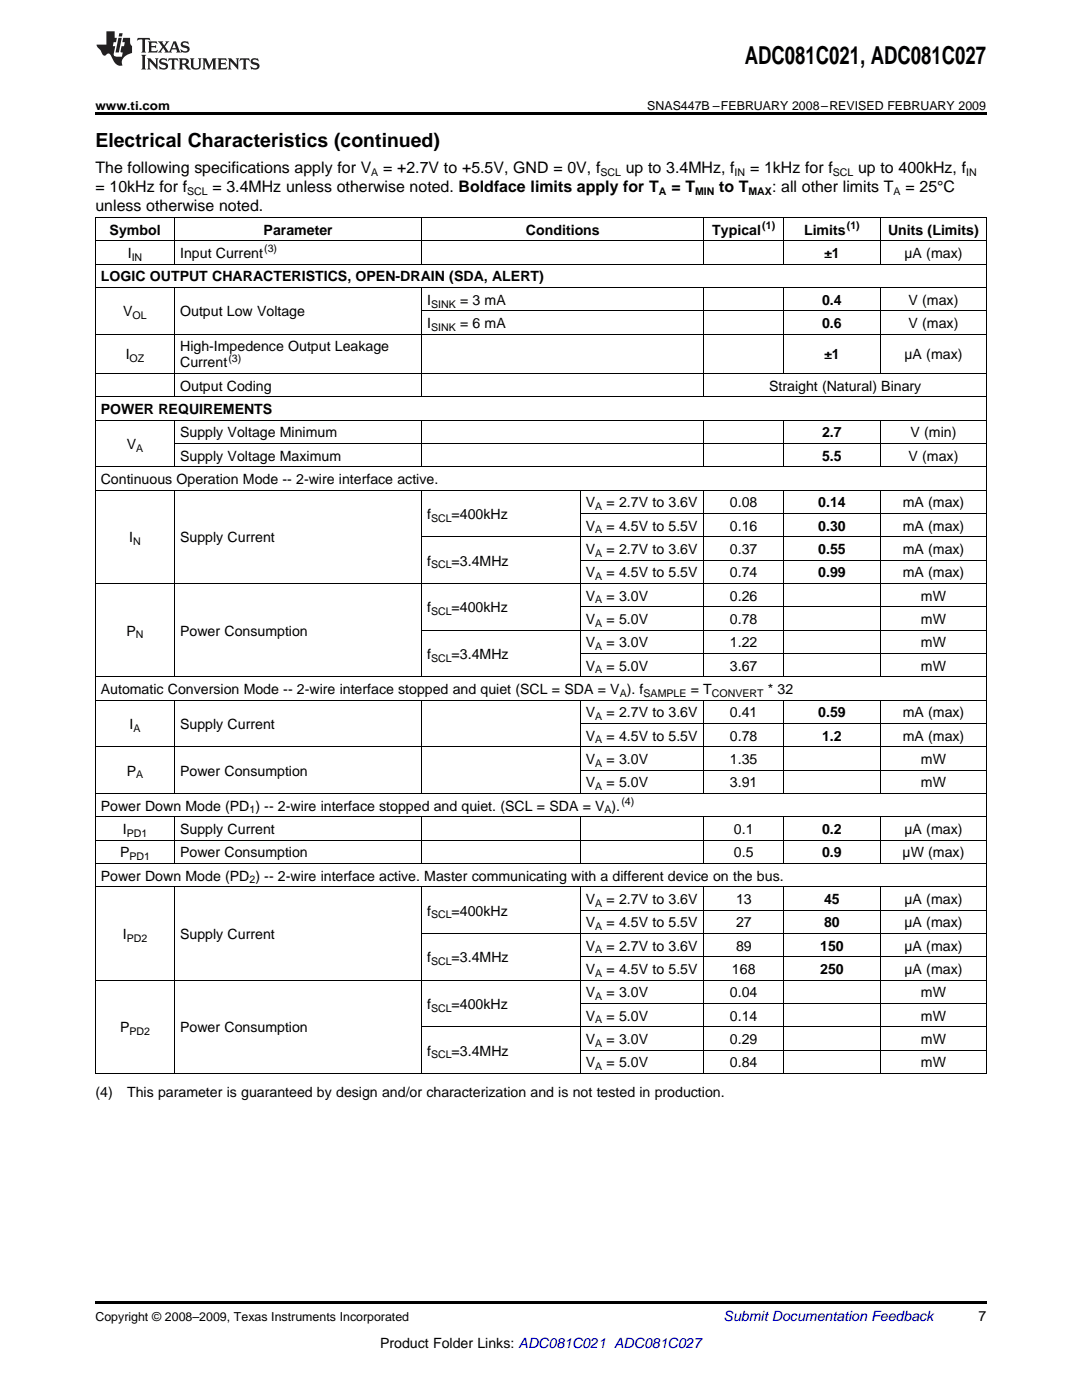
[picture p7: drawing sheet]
<svg xmlns="http://www.w3.org/2000/svg" width="216mm" height="279mm" viewBox="0 0 216 279" stroke-linecap="round" stroke-linejoin="round" font-family="sans-serif">
<defs><g id="words">
<text font-size="4.9" x="148.6" y="12.8">ADC081C021, ADC081C027</text>
<text font-size="3.9" x="19" y="29.3">Electrical Characteristics (continued)</text>
<g font-size="3.2">
<text x="19" y="34.4">The following specifications apply for V</text>
<text x="76.4" y="34.4">= +2.7V to +5.5V, GND = 0V, f</text>
<text x="124.9" y="34.4">up to 3.4MHz, f</text>
<text x="149.7" y="34.4">= 1kHz for f</text>
<text x="171.2" y="34.4">up to 400kHz, f</text>
<text x="19" y="38.3">= 10kHz for f</text>
<text x="42.4" y="38.3">= 3.4MHz unless otherwise noted. Boldface limits apply for T</text>
<text x="134" y="38.3">= T</text>
<text x="143.5" y="38.3">to T</text>
<text x="154" y="38.3">: all other limits T</text>
<text x="180.7" y="38.3">= 25°C</text>
<text x="19" y="42.2">unless otherwise noted.</text>
</g>
<g font-size="2.8">
<text x="21.9" y="46.8">Symbol</text>
<text x="52.6" y="46.8">Parameter</text>
<text x="105" y="46.8">Conditions</text>
<text x="142.1" y="46.8">Typical</text>
<text x="160.4" y="46.8">Limits</text>
<text x="177.2" y="46.8">Units (Limits)</text>
<text x="25.5" y="51.5">I</text>
<text x="35.9" y="51.5">Input Current</text>
<text x="164.5" y="51.5">±1</text>
<text x="180.5" y="51.5">µA (max)</text>
<text x="20.1" y="56.2">LOGIC OUTPUT CHARACTERISTICS, OPEN-DRAIN (SDA, ALERT)</text>
<text x="24.6" y="63.1">V</text>
<text x="35.9" y="63.1">Output Low Voltage</text>
<text x="85.2" y="60.8">I</text>
<text x="85.2" y="65.5">I</text>
<text x="91.8" y="60.8">= 3 mA</text>
<text x="91.8" y="65.5">= 6 mA</text>
<text x="164" y="60.8">0.4</text>
<text x="164" y="65.5">0.6</text>
<text x="181.3" y="60.8">V (max)</text>
<text x="181.3" y="65.5">V (max)</text>
<text x="25.1" y="71.7">I</text>
<text x="35.9" y="70.1">High-Impedence Output Leakage</text>
<text x="164.5" y="71.7">±1</text>
<text x="180.5" y="71.7">µA (max)</text>
<text x="35.9" y="73.3">Current</text>
<text x="35.9" y="78">Output Coding</text>
<text x="153.5" y="78">Straight (Natural) Binary</text>
<text x="20.1" y="82.6">POWER REQUIREMENTS</text>
<text x="25.3" y="89.6">V</text>
<text x="35.9" y="87.3">Supply Voltage Minimum</text>
<text x="164" y="87.3">2.7</text>
<text x="181.7" y="87.3">V (min)</text>
<text x="35.9" y="91.9">Supply Voltage Maximum</text>
<text x="164" y="91.9">5.5</text>
<text x="181.3" y="91.9">V (max)</text>
<text x="20.1" y="96.6">Continuous Operation Mode -- 2-wire interface active.</text>
<text x="116.9" y="101.2">V</text>
<text x="121" y="101.2">= 2.7V to 3.6V</text>
<text x="145.7" y="101.2">0.08</text>
<text x="163.3" y="101.2">0.14</text>
<text x="180.1" y="101.2">mA (max)</text>
<text x="85.2" y="103.6">f</text>
<text x="90.1" y="103.6">=400kHz</text>
<text x="116.9" y="105.9">V</text>
<text x="121" y="105.9">= 4.5V to 5.5V</text>
<text x="145.7" y="105.9">0.16</text>
<text x="163.3" y="105.9">0.30</text>
<text x="180.1" y="105.9">mA (max)</text>
<text x="25.8" y="108.2">I</text>
<text x="35.9" y="108.2">Supply Current</text>
<text x="85.2" y="112.9">f</text>
<text x="90.1" y="112.9">=3.4MHz</text>
<text x="116.9" y="110.6">V</text>
<text x="121" y="110.6">= 2.7V to 3.6V</text>
<text x="145.7" y="110.6">0.37</text>
<text x="163.3" y="110.6">0.55</text>
<text x="180.1" y="110.6">mA (max)</text>
<text x="116.9" y="115.2">V</text>
<text x="116.9" y="119.9">V</text>
<text x="121" y="115.2">= 4.5V to 5.5V</text>
<text x="121" y="119.9">= 3.0V</text>
<text x="145.7" y="115.2">0.74</text>
<text x="145.7" y="119.9">0.26</text>
<text x="163.3" y="115.2">0.99</text>
<text x="180.1" y="115.2">mA (max)</text>
<text x="183.8" y="119.9">mW</text>
<text x="85.2" y="122.2">f</text>
<text x="90.1" y="122.2">=400kHz</text>
<text x="116.9" y="124.5">V</text>
<text x="121" y="124.5">= 5.0V</text>
<text x="145.7" y="124.5">0.78</text>
<text x="183.8" y="124.5">mW</text>
<text x="25.3" y="126.9">P</text>
<text x="35.9" y="126.9">Power Consumption</text>
<text x="85.2" y="131.5">f</text>
<text x="90.1" y="131.5">=3.4MHz</text>
<text x="116.9" y="129.2">V</text>
<text x="121" y="129.2">= 3.0V</text>
<text x="145.7" y="129.2">1.22</text>
<text x="183.8" y="129.2">mW</text>
<text x="116.9" y="133.8">V</text>
<text x="121" y="133.8">= 5.0V</text>
<text x="145.7" y="133.8">3.67</text>
<text x="183.8" y="133.8">mW</text>
<text x="20.1" y="138.5">Automatic Conversion Mode -- 2-wire interface stopped and quiet (SCL = SDA = V ). f</text>
<text x="116.9" y="143.2">V</text>
<text x="121" y="143.2">= 2.7V to 3.6V</text>
<text x="137.8" y="138.5">= T</text>
<text x="145.7" y="143.2">0.41</text>
<text x="153.2" y="138.5">* 32</text>
<text x="163.3" y="143.2">0.59</text>
<text x="180.1" y="143.2">mA (max)</text>
<text x="25.9" y="145.5">I</text>
<text x="35.9" y="145.5">Supply Current</text>
<text x="116.9" y="147.8">V</text>
<text x="121" y="147.8">= 4.5V to 5.5V</text>
<text x="145.7" y="147.8">0.78</text>
<text x="164" y="147.8">1.2</text>
<text x="180.1" y="147.8">mA (max)</text>
<text x="25.3" y="154.8">P</text>
<text x="35.9" y="154.8">Power Consumption</text>
<text x="116.9" y="152.5">V</text>
<text x="121" y="152.5">= 3.0V</text>
<text x="145.7" y="152.5">1.35</text>
<text x="183.8" y="152.5">mW</text>
<text x="20.1" y="161.8">Power Down Mode (PD ) -- 2-wire interface stopped and quiet. (SCL = SDA = V ).</text>
<text x="116.9" y="157.1">V</text>
<text x="121" y="157.1">= 5.0V</text>
<text x="145.7" y="157.1">3.91</text>
<text x="183.8" y="157.1">mW</text>
<text x="24.5" y="166.4">I</text>
<text x="35.9" y="166.4">Supply Current</text>
<text x="146.4" y="166.4">0.1</text>
<text x="164" y="166.4">0.2</text>
<text x="180.5" y="166.4">µA (max)</text>
<text x="24" y="171.1">P</text>
<text x="35.9" y="171.1">Power Consumption</text>
<text x="146.4" y="171.1">0.5</text>
<text x="164" y="171.1">0.9</text>
<text x="180.1" y="171.1">µW (max)</text>
<text x="20.1" y="175.8">Power Down Mode (PD ) -- 2-wire interface active. Master communicating with a different device on the bus.</text>
<text x="85.2" y="182.7">f</text>
<text x="90.1" y="182.7">=400kHz</text>
<text x="116.9" y="180.4">V</text>
<text x="116.9" y="185.1">V</text>
<text x="121" y="180.4">= 2.7V to 3.6V</text>
<text x="121" y="185.1">= 4.5V to 5.5V</text>
<text x="146.9" y="180.4">13</text>
<text x="146.9" y="185.1">27</text>
<text x="164.4" y="180.4">45</text>
<text x="164.4" y="185.1">80</text>
<text x="180.5" y="180.4">µA (max)</text>
<text x="180.5" y="185.1">µA (max)</text>
<text x="24.5" y="187.4">I</text>
<text x="35.9" y="187.4">Supply Current</text>
<text x="116.9" y="189.7">V</text>
<text x="121" y="189.7">= 2.7V to 3.6V</text>
<text x="146.9" y="189.7">89</text>
<text x="163.7" y="189.7">150</text>
<text x="180.5" y="189.7">µA (max)</text>
<text x="85.2" y="192.1">f</text>
<text x="90.1" y="192.1">=3.4MHz</text>
<text x="116.9" y="194.4">V</text>
<text x="121" y="194.4">= 4.5V to 5.5V</text>
<text x="146" y="194.4">168</text>
<text x="163.7" y="194.4">250</text>
<text x="180.5" y="194.4">µA (max)</text>
<text x="85.2" y="201.4">f</text>
<text x="90.1" y="201.4">=400kHz</text>
<text x="116.9" y="199">V</text>
<text x="116.9" y="203.7">V</text>
<text x="121" y="199">= 3.0V</text>
<text x="121" y="203.7">= 5.0V</text>
<text x="145.7" y="199">0.04</text>
<text x="145.7" y="203.7">0.14</text>
<text x="183.8" y="199">mW</text>
<text x="183.8" y="203.7">mW</text>
<text x="24" y="206">P</text>
<text x="35.9" y="206">Power Consumption</text>
<text x="116.9" y="208.4">V</text>
<text x="121" y="208.4">= 3.0V</text>
<text x="145.7" y="208.4">0.29</text>
<text x="183.8" y="208.4">mW</text>
<text x="85.2" y="210.7">f</text>
<text x="90.1" y="210.7">=3.4MHz</text>
<text x="116.9" y="213">V</text>
<text x="121" y="213">= 5.0V</text>
<text x="145.7" y="213">0.84</text>
<text x="183.8" y="213">mW</text>
<text x="19" y="218.9">(4)</text>
<text x="25.4" y="218.9">This parameter is guaranteed by design and/or characterization and is not tested in production.</text>
<text x="195.3" y="263.6">7</text>
<text x="75.8" y="269">Product Folder Links: ADC081C021 ADC081C027</text>
</g>
<text font-size="2.8" fill="#0000c8" x="144.4" y="263.6">Submit Documentation Feedback</text>
<g font-size="2.5">
<text x="19" y="21.9">www.ti.com</text>
<text x="129.2" y="21.9">SNAS447B –FEBRUARY 2008–REVISED FEBRUARY 2009</text>
<text x="19" y="263.6">Copyright © 2008–2009, Texas Instruments Incorporated</text>
</g>
<g font-size="2.1">
<text x="74.1" y="35.1">A</text>
<text x="119.8" y="35.1">SCL</text>
<text x="146.6" y="35.1">IN</text>
<text x="166.2" y="35.1">SCL</text>
<text x="192.8" y="35.1">IN</text>
<text x="37.3" y="38.9">SCL</text>
<text x="131.5" y="38.9">A</text>
<text x="138.7" y="38.9">MIN</text>
<text x="149.3" y="38.9">MAX</text>
<text x="178.3" y="38.9">A</text>
<text x="152.1" y="45.7">(1)</text>
<text x="169" y="45.7">(1)</text>
<text x="26.3" y="52.1">IN</text>
<text x="52.7" y="50.4">(3)</text>
<text x="26.5" y="63.7">OL</text>
<text x="86" y="61.4">SINK</text>
<text x="86" y="66">SINK</text>
<text x="25.9" y="72.3">OZ</text>
<text x="45.6" y="72.2">(3)</text>
<text x="27.2" y="90.2">A</text>
<text x="118.8" y="101.8">A</text>
<text x="86" y="104.1">SCL</text>
<text x="118.8" y="106.5">A</text>
<text x="26.6" y="108.8">N</text>
<text x="86" y="113.5">SCL</text>
<text x="118.8" y="111.1">A</text>
<text x="118.8" y="115.8">A</text>
<text x="86" y="122.8">SCL</text>
<text x="118.8" y="120.4">A</text>
<text x="118.8" y="125.1">A</text>
<text x="27.1" y="127.4">N</text>
<text x="118.8" y="129.8">A</text>
<text x="86" y="132.1">SCL</text>
<text x="118.8" y="134.4">A</text>
<text x="118.8" y="143.7">A</text>
<text x="123.6" y="139.1">A</text>
<text x="128.4" y="139.1">SAMPLE</text>
<text x="142" y="139.1">CONVERT</text>
<text x="26.6" y="146">A</text>
<text x="118.8" y="148.4">A</text>
<text x="27.2" y="155.4">A</text>
<text x="118.8" y="153">A</text>
<text x="118.8" y="157.7">A</text>
<text x="124" y="160.7">(4)</text>
<text x="25.3" y="167">PD1</text>
<text x="49.8" y="162.3">1</text>
<text x="120.6" y="162.3">A</text>
<text x="25.8" y="171.7">PD1</text>
<text x="49.8" y="176.3">2</text>
<text x="86" y="183.3">SCL</text>
<text x="118.8" y="181">A</text>
<text x="118.8" y="185.6">A</text>
<text x="25.3" y="188">PD2</text>
<text x="118.8" y="190.3">A</text>
<text x="86" y="192.6">SCL</text>
<text x="118.8" y="194.9">A</text>
<text x="86" y="201.9">SCL</text>
<text x="118.8" y="199.6">A</text>
<text x="25.8" y="206.6">PD2</text>
<text x="118.8" y="204.3">A</text>
<text x="118.8" y="208.9">A</text>
<text x="86" y="211.2">SCL</text>
<text x="118.8" y="213.6">A</text>
</g>
</g></defs>
<path d="M19 22.5h177.8v.5h-177.8zM19 259.7h177.8v.5h-177.8z" fill="#000"/>
<g fill="none" stroke="#000" stroke-width=".2">
<path d="M19 57.4h177.8M19 52.7h177.8M19 48.1h177.8M19 43.4h177.8M19.1 43.5v170.8M34.8 43.5v9.3M34.8 57.4v21.8M84.1 43.5v9.3M84.1 57.4v21.8M140.5 43.5v9.3M140.5 57.4v21.8M156.3 43.5v9.3"/>
<path d="M156.3 57.4v17.2M175.7 43.5v9.3M175.7 57.4v17.2M196.8 43.5v170.8M19 79.2h177.8M19 74.5h177.8M19 66.7h177.8M84.2 62h112.6M19 97.8h177.8M19 93.2h177.8M19 83.8h177.8M34.8 83.9v9.3"/>
<path d="M34.8 97.9v37.2M34.9 88.5h161.9M84.1 83.9v9.3M84.1 97.9v37.2M115.8 97.9v37.2M140.5 83.9v9.3M140.5 97.9v37.2M156.3 83.9v9.3M156.3 97.9v37.2M175.7 83.9v9.3M175.7 97.9v37.2M19 116.4h177.8"/>
<path d="M84.2 107.1h112.6M115.9 111.8h80.9M115.9 102.5h80.9M19 139.7h177.8M19 135.1h177.8M34.8 139.8v18.6M84.1 139.8v18.6M84.2 125.7h112.6M115.8 139.8v18.6M115.9 130.4h80.9M115.9 121.1h80.9M140.5 139.8v18.6"/>
<path d="M156.3 139.8v18.6M175.7 139.8v18.6M19 158.3h177.8M19 149h177.8M115.9 153.7h80.9M115.9 144.4h80.9M19 177h177.8M19 172.3h177.8M19 167.7h177.8M19 163h177.8M34.8 163.1v9.3M34.8 177v37.3"/>
<path d="M84.1 163.1v9.3M84.1 177v37.3M115.8 163.1v9.3M115.8 177v37.3M140.5 163.1v9.3M140.5 177v37.3M156.3 163.1v9.3M156.3 177v37.3M175.7 163.1v9.3M175.7 177v37.3M19 195.6h177.8M84.2 186.3h112.6"/>
<path d="M115.9 190.9h80.9M115.9 181.6h80.9M19 214.2h177.8M84.2 204.9h112.6M115.9 209.6h80.9M115.9 200.3h80.9"/>
</g>
<g fill="#231f20">
<path d="M27.5 7.6l-.1 .5 .4-.2h.6v.1v2.1l-.2 .4h1l-.3-.4v-2.1l.1-.1h.5l.5 .2-.2-.5zM29.5 8.3l.2 .3v1.5l-.2 .4h1.8l.2-.6a1.04 1.04 0 0 1-1.3 .2v-.7h.6l.3 .2v-.6l-.3 .2h-.6v-.6l.8-.1 .4 .3-.2-.5zM31.5 8.3l.9 1.1-.9 1.1h.8l-.2-.2 .5-.7 .4 .7-.2 .2h1.5l-.1-.2 .1-.4h.9l.1 .4-.2 .2h1l-.3-.3-.7-1.9h-.5l-.9 2-.8-1 .9-1h-.8l.1 .3-.3 .5-.4-.6 .2-.2zM34.7 8.6l.4 1h-.7zM36.3 8.4a.63 .63 0 0 0-.2 .7 .63 .63 0 0 0 .6 .4l.6 .2 .1 .2a.75 .75 0 0 1-.7 .4 .75 .75 0 0 1-.6-.5l.1 .7 .1-.1a1.11 1.11 0 0 0 1.5-.6 1.13 1.13 0 0 0-1.2-.8l-.1-.4a1.04 1.04 0 0 1 1.2 .2l-.2-.5-.1 .1-.5-.2zM28.2 10.9l.2 .4v2.2l-.2 .4h1l-.3-.4v-2.2l.3-.4zM29.3 11.6l.3 .4v1.5l-.3 .4h.8l-.2-.4v-1.3l1.5 1.7v-1.9l.2-.4h-.7l.2 .4v.9l-1.1-1.3zM32 11.8a.62 .62 0 0 0-.2 .7 .62 .62 0 0 0 .6 .4l.6 .1 .1 .3a.76 .76 0 0 1-.7 .3 .76 .76 0 0 1-.6-.4l.1 .7 .1-.1a1.11 1.11 0 0 0 1.5-.6 1.13 1.13 0 0 0-1.2-.8l-.1-.4a1.04 1.04 0 0 1 1.2 .2l-.2-.6-.1 .1-.5-.1zM33.7 11.6l-.2 .6a.61 .61 0 0 1 .8-.3v1.6l-.2 .4h.9l-.2-.4v-1.6a.63 .63 0 0 1 .8 .3l-.2-.6zM35.6 11.6l.3 .4v1.5l-.3 .4h1l-.2-.2v-.8l.5 .2a.76 .76 0 0 0 1.2 .7l-1-1a.58 .58 0 0 0 .6-.5 .58 .58 0 0 0-.5-.6zM36.4 11.9h.1a.45 .45 0 0 1 .5 .1 .45 .45 0 0 1 .1 .5l-.7 .2zM37.9 11.6l.2 .2a2.17 2.17 0 0 0 .3 1.9 .99 .99 0 0 0 1.6-.6v-1.1l.2-.4h-.7l.2 .2a1.92 1.92 0 0 1-.2 1.8 .6 .6 0 0 1-.9-.5v-1.1l.2-.4zM40.4 11.6l.2 .4v1.5l-.2 .4h.7l-.2-.4v-1.4l.8 1.8 .8-1.8v1.4l-.2 .4h.9l-.2-.4v-1.5l.2-.4h-.8l-.6 1.5-.6-1.5zM43.4 11.6l.2 .4v1.5l-.2 .4h1.8l.2-.6a1.04 1.04 0 0 1-1.3 .1v-.6h.5l.4 .2v-.6l-.4 .2h-.5v-.7h.8l.3 .3-.1-.6zM45.5 11.6l.2 .4v1.5l-.2 .4h.7l-.2-.4v-1.3l1.5 1.7v-1.9l.2-.4h-.7l.2 .4v.9l-1.1-1.3zM47.9 11.6l-.1 .6a.61 .61 0 0 1 .8-.3v1.6l-.3 .4h1l-.3-.4 .1-1.6a.63 .63 0 0 1 .7 .3l-.1-.6zM50.2 11.8a.62 .62 0 0 0-.2 .7 .62 .62 0 0 0 .6 .4l.6 .1 .2 .3a.76 .76 0 0 1-.8 .3 .76 .76 0 0 1-.6-.4l.1 .7 .2-.1a1.11 1.11 0 0 0 1.5-.6 1.13 1.13 0 0 0-1.3-.8l-.1-.4a1.04 1.04 0 0 1 1.2 .2l-.1-.6-.2 .1-.5-.1z"/>
<path d="M21.2 6.3v2.6h-1.9l.1 .4 .7 .9a.91 .91 0 0 0 1 .8 .56 .56 0 0 1 .5-.3 .56 .56 0 0 1 .5 .3l.4 .8a1.53 1.53 0 0 0 1.9 1.2 1.54 1.54 0 0 1 1-2.1l.9-.3v-1.4a1.52 1.52 0 0 1-.3-1.6h-1.4l-.2 .8h.5l-.2 .8h-.4l-.2 1v.2l.4 .1-.2 .8a1.93 1.93 0 0 1-1.6-.3l.3-1.8h-.5l.2-.8h.4l.2-.8h-.4v-1.3zM23.6 7.6l-.6 2.9h.7l.6-2.9zM23.8 6.6l-.1 .7h.6l.2-.7z"/>
</g>
<use href="#words"/>
</svg>
